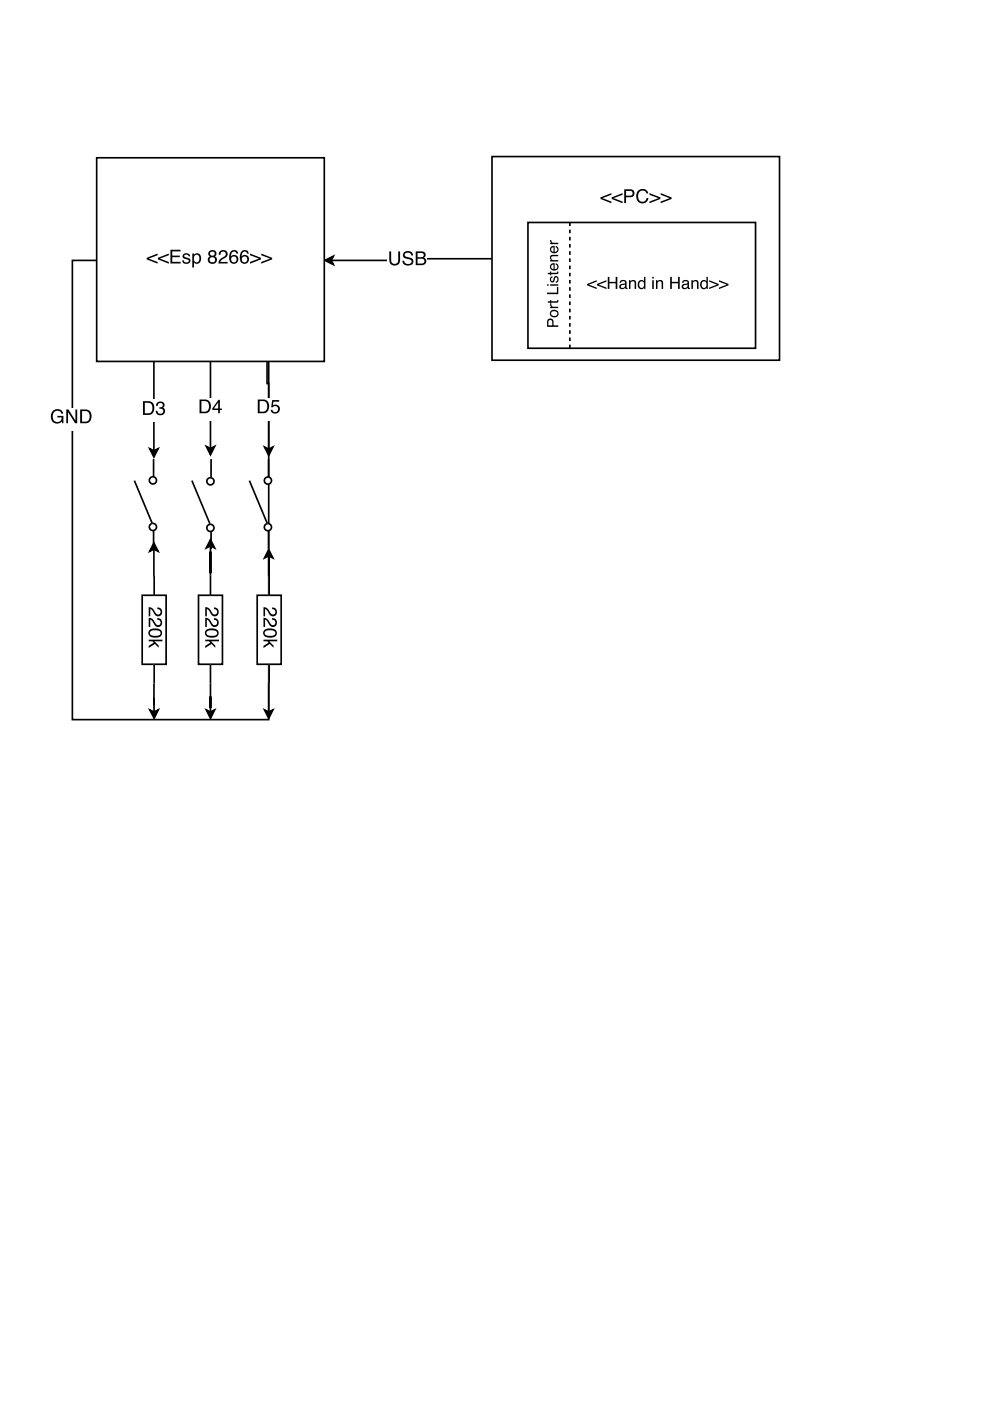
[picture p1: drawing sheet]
<svg xmlns="http://www.w3.org/2000/svg" width="210mm" height="297mm" viewBox="0 0 210 297" stroke-linecap="round" stroke-linejoin="round" font-family="sans-serif">
<path d="M68.9 55.2l1.8-.9-.5 .9 .5 .9zM104.3 54.9h-17.7v.3h-16.4" fill="none" stroke="#000" stroke-width=".35"/>
<path d="M68.9 55.2l1.8-.9-.5 .9 .5 .9z" fill="#000"/>
<path d="M82.2 52.9h8.4v4.8h-8.4z" fill="#fff"/>
<path d="M82.5 53.3h.4v1.8a.75 .75 0 0 0 .8 .9 .75 .75 0 0 0 .7-.9v-1.8h.4v1.6a1.16 1.16 0 0 1-1.1 1.4 1.16 1.16 0 0 1-1.2-1.4zM85.7 53.5a1.14 1.14 0 0 1 1.9 .7h-.4a.68 .68 0 0 0-.7-.6 .68 .68 0 0 0-.7 .6l.3 .2a1.48 1.48 0 0 1 1.6 1 1.18 1.18 0 0 1-1.3 .9 1.18 1.18 0 0 1-1.1-1h.4a.82 .82 0 0 0 .7 .7 .82 .82 0 0 0 .9-.5 1.5 1.5 0 0 0-1.5-.8l-.3-.2-.1-.4zM88.5 53.6v.9h.7a.47 .47 0 0 0 .7-.4 .47 .47 0 0 0-.7-.5zM88.5 54.9v1h.9a.53 .53 0 0 0 .6-.6 .53 .53 0 0 0-.7-.4zM88.1 53.3h1.3a.72 .72 0 0 1 .8 .5 .72 .72 0 0 1-.3 .8 .82 .82 0 0 1 .5 1.1 .82 .82 0 0 1-1 .5h-1.3z" fill="#000"/>
<path d="M104.3 33.2h61v43.2h-61z" fill="#fff"/>
<path d="M104.3 33.2h61v43.2h-61z" fill="none" stroke="#000" stroke-width=".35"/>
<path d="M127.3 41.9l2.3-1v.4l-1.9 .7 1.9 .7v.4l-2.3-.9zM129.7 41.9l2.3-1v.4l-1.9 .7 1.9 .7v.4l-2.3-.9zM132.3 40.1h1.4a.84 .84 0 0 1 .8 .9 .84 .84 0 0 1-.8 .8h-1v1.3h-.4zM132.7 40.5v1h.8a.51 .51 0 0 0 .6-.5 .51 .51 0 0 0-.6-.5zM135.2 40.5a1.26 1.26 0 0 1 1.3-.4 1.26 1.26 0 0 1 .9 .9h-.3a.94 .94 0 0 0-1.2-.5 .94 .94 0 0 0-.6 1.1 .92 .92 0 0 0 .7 1.2 .92 .92 0 0 0 1.1-.8h.4a1.34 1.34 0 0 1-1.7 1.1 1.34 1.34 0 0 1-.9-1.8zM137.7 40.9l2.3 1v.3l-2.3 .9v-.4l1.9-.7-1.9-.7zM140.1 40.9l2.3 1v.3l-2.3 .9v-.4l1.9-.7-1.9-.7z" fill="#000"/>
<path d="M111.9 47.2h48.3v26.6h-48.3z" fill="#fff"/>
<path d="M111.9 47.2h48.3v26.6h-48.3zM57 116.5l.9 1.8-.9-.4-.9 .4zM57 117.9v34.7h-41.7v-97.4h41.7v67" fill="none" stroke="#000" stroke-width=".35"/>
<g fill="#000">
<path d="M57 116.5l.9 1.8-.9-.4-.9 .4z"/>
<path d="M116.2 67.7a.7 .7 0 0 1 .7-.1 .7 .7 0 0 1 .5 .6v.8h1v.3h-2.4v-1.3zM116.4 67.9l-.1 1.1h.8l-.1-1-.3-.1zM116.9 66.2a.61 .61 0 0 0 .6 .8 .61 .61 0 0 0 .6-.8l-.6-.2zM116.8 65.9a.89 .89 0 0 1 1.3 0 .89 .89 0 0 1-.1 1.3 .89 .89 0 0 1-1.2-.1 .89 .89 0 0 1 0-1.2zM116.6 64.5h.3a.46 .46 0 0 0 .5 .5h1v.3h-1.8v-.2h.3l-.3-.4zM116.2 63.9h.4v-.3h.3v.3h1.1l.1-.3h.3a.41 .41 0 0 1-.4 .6h-1.1v.2h-.3v-.2h-.4zM116 62h2.1v-1.2h.3v1.6h-2.4zM116.6 60.3h1.8v.3h-1.8zM116 60.3h.3v.3h-.3zM116.8 58.7l.3-.1v.3a.36 .36 0 0 0-.3 .3 .36 .36 0 0 0 .4 .4v-.1a.7 .7 0 0 1 .3-.7 .7 .7 0 0 1 .8-.1 .75 .75 0 0 1-.5 1.2v-.2a.42 .42 0 0 0 .4-.5 .42 .42 0 0 0-.4-.4l-.1 .1a.78 .78 0 0 1-.8 .9l-.3-.6zM116.2 57.8h.4v-.2h.3v.2h1.1l.1-.2h.3a.41 .41 0 0 1-.4 .5h-1.1v.3h-.3v-.3h-.4zM116.8 56l.8-.2v1.3a.49 .49 0 0 0 .6-.4 .49 .49 0 0 0-.4-.6v-.3a.84 .84 0 0 1 .5 1.2 .84 .84 0 0 1-1.3 .3l-.4-.5zM116.9 56.3v.5l.5 .2v-.9zM116.7 54.2l.3-.2h1.4v.3h-1.1a.43 .43 0 0 0-.4 .5 .43 .43 0 0 0 .6 .3h.9v.3h-1.8v-.2h.3l-.3-.4zM116.8 52.4l.8-.3v1.3a.49 .49 0 0 0 .6-.4 .49 .49 0 0 0-.4-.6v-.3a.84 .84 0 0 1 .5 1.3 .84 .84 0 0 1-1.3 .2l-.4-.5zM116.9 52.6v.5l.5 .3v-1zM116.6 50.9h.3a.46 .46 0 0 0 .5 .6h1v.3h-1.8v-.3h.3l-.3-.3z"/>
<path d="M124.5 60.2l2-.8v.3l-1.6 .6 1.6 .7v.3l-2-.8zM126.6 60.2l2-.8v.3l-1.7 .6 1.7 .7v.3l-2-.8zM128.9 58.7h.3v1.1h1.3v-1.1h.4v2.6h-.4v-1.2h-1.3v1.2h-.3zM131.7 60.6a.44 .44 0 0 0 .5 .4 .44 .44 0 0 0 .3-.7zM131.5 59.6a.8 .8 0 0 1 1.3 .3l.1 1.1h.2v.3h-.4l-.2-.3a.63 .63 0 0 1-.9 .3 .63 .63 0 0 1 0-1l.9-.3a.42 .42 0 0 0-.4-.4 .42 .42 0 0 0-.4 .4h-.3zM133.4 59.4h.3v.3a.65 .65 0 0 1 .7-.3 .65 .65 0 0 1 .5 .7v1.2h-.3v-1.2a.46 .46 0 0 0-.6-.4 .46 .46 0 0 0-.3 .6v1h-.3zM135.7 59.8a.64 .64 0 0 0-.1 .9 .64 .64 0 0 0 .8 .2 .64 .64 0 0 0 .1-.9 .64 .64 0 0 0-.8-.2zM135.6 59.5l.6-.1 .3 .2v-.9h.3v2.6h-.2v-.3a.81 .81 0 0 1-1.1 .2 .81 .81 0 0 1-.3-1.1zM138.3 59.4h.3v1.9h-.3zM138.3 58.7h.3v.4h-.3zM139.1 59.4h.3v.3a.65 .65 0 0 1 .8-.3 .65 .65 0 0 1 .4 .7v1.2h-.3v-1.2a.46 .46 0 0 0-.6-.4 .46 .46 0 0 0-.3 .6v1h-.3zM142.1 58.7h.3v1.1h1.4v-1.1h.3v2.6h-.3v-1.2h-1.4v1.2h-.3zM144.9 60.6a.44 .44 0 0 0 .6 .4 .44 .44 0 0 0 .2-.7zM144.7 59.6a.8 .8 0 0 1 1.4 .3v1.1h.2v.3h-.4l-.1-.3a.63 .63 0 0 1-1 .3 .63 .63 0 0 1 0-1l1-.3a.42 .42 0 0 0-.4-.4 .42 .42 0 0 0-.5 .4h-.3zM146.6 59.4h.3v.3a.65 .65 0 0 1 .8-.3 .65 .65 0 0 1 .4 .7v1.2h-.3v-1.2a.46 .46 0 0 0-.6-.4 .46 .46 0 0 0-.3 .6v1h-.3zM148.9 59.8a.64 .64 0 0 0-.1 .9 .64 .64 0 0 0 .9 .2 .64 .64 0 0 0 .1-.9 .64 .64 0 0 0-.9-.2zM148.8 59.5l.6-.1 .4 .2v-.9h.3v2.6h-.3v-.3a.81 .81 0 0 1-1.1 .2 .81 .81 0 0 1-.2-1.1zM150.4 59.4l2 .8v.3l-2 .8v-.3l1.6-.7-1.6-.6zM152.4 59.4l2.1 .8v.3l-2.1 .8v-.3l1.7-.7-1.7-.6z"/>
</g>
<path d="M120.8 47.2v26.6" fill="none" stroke="#000" stroke-width=".35" stroke-dasharray=".8 .8" stroke-linecap="butt"/>
<path d="M10.6 86.4h9.1v4.9h-9.1z" fill="#fff"/>
<g fill="#000">
<path d="M31.7 95.1l.9 .5 .9-.5-.9 1.8z"/>
<path d="M11.2 87.2a1.3 1.3 0 0 1 2.2 .5h-.4a.96 .96 0 0 0-1.2-.6 .96 .96 0 0 0-.6 1.2 .96 .96 0 0 0 .8 1.2 .96 .96 0 0 0 1.1-1h-.9v-.3h1.2v1.5h-.2l-.1-.3a1.36 1.36 0 0 1-1.7 .2 1.36 1.36 0 0 1-.6-1.6zM14.1 86.8h.4l1.5 2.4v-2.4h.4v2.9h-.5l-1.5-2.3v2.3h-.3zM17.4 87.2v2.2h.7a1.14 1.14 0 0 0 .9-1.1 1.14 1.14 0 0 0-.9-1.1zM17 86.8a2.44 2.44 0 0 1 1.9 .3 1.57 1.57 0 0 1-.7 2.6h-1.2z"/>
</g>
<path d="M32.6 76.7v20.1v-1.2M31.7 95.1l.9 .5 .9-.5-.9 1.8z" fill="none" stroke="#000" stroke-width=".35"/>
<path d="M30 84.7h5.1v4.8h-5.1z" fill="#fff"/>
<g fill="#000">
<path d="M43.7 94.6l.9 .5 .9-.5-.9 1.8z"/>
<path d="M30.7 85.4v2.2h.7a1.14 1.14 0 0 0 .9-1.1 1.14 1.14 0 0 0-.9-1.1zM30.3 85.1a2.44 2.44 0 0 1 1.9 .2 1.57 1.57 0 0 1-.7 2.7h-1.2zM33.4 85.3a.85 .85 0 0 1 1.1-.1 .85 .85 0 0 1 .3 1.1l-.3 .2a.89 .89 0 0 1 .4 1.2 .89 .89 0 0 1-1.2 .3l-.5-.2-.2-.5v-.2h.4a.59 .59 0 0 0 .4 .7 .59 .59 0 0 0 .7-.4 .59 .59 0 0 0-.4-.7h-.3v-.4a.52 .52 0 0 0 .7-.2 .52 .52 0 0 0-.3-.7 .52 .52 0 0 0-.7 .3l-.1 .4h-.3z"/>
</g>
<path d="M44.6 76.7v18.4M43.7 94.6l.9 .5 .9-.5-.9 1.8z" fill="none" stroke="#000" stroke-width=".35"/>
<path d="M42 84.3h5.1v4.8h-5.1z" fill="#fff"/>
<g fill="#000">
<path d="M56.1 94.8l.9 .4 .9-.4-.9 1.8z"/>
<path d="M42.7 85v2.3h.7a1.14 1.14 0 0 0 .9-1.1 1.14 1.14 0 0 0-.9-1.2zM42.3 84.7a2.44 2.44 0 0 1 1.9 .2 1.57 1.57 0 0 1-.7 2.7h-1.2zM46.3 85.3l-1 1.3h1zM46.3 84.8h.3v1.8h.4v.3h-.4v.7h-.3v-.7h-1.3v-.3z"/>
</g>
<path d="M56.6 76.7v4.6h.4v13.9M56.1 94.8l.9 .4 .9-.4-.9 1.8z" fill="none" stroke="#000" stroke-width=".35"/>
<path d="M54.3 84.3h5.1v4.8h-5.1z" fill="#fff"/>
<path d="M55.1 85v2.3h.7a1.14 1.14 0 0 0 .9-1.1 1.14 1.14 0 0 0-.9-1.2zM54.7 84.7a2.44 2.44 0 0 1 1.9 .2 1.57 1.57 0 0 1-.8 2.7h-1.1zM57.7 84.8h1.5v.4h-1.2l-.1 .8a.97 .97 0 0 1 1.4 .4 .97 .97 0 0 1-.7 1.3 .97 .97 0 0 1-1.2-.8h.4a.63 .63 0 0 0 .9 .3 .63 .63 0 0 0 .1-1 .63 .63 0 0 0-1 .2h-.3z" fill="#000"/>
<path d="M20.5 33.5h48.3v43.1h-48.3z" fill="#fff"/>
<path d="M20.5 33.5h48.3v43.1h-48.3z" fill="none" stroke="#000" stroke-width=".35"/>
<path d="M31.1 54.7l2.3-.9v.3l-1.9 .7 1.9 .7v.4l-2.3-.9zM33.5 54.7l2.3-.9v.3l-1.9 .7 1.9 .7v.4l-2.3-.9zM36.1 53h2.2v.3h-1.8v.9h1.6v.3h-1.6v1h1.8v.4h-2.2zM38.9 53.9a.86 .86 0 0 1 1.4 .5h-.3a.45 .45 0 0 0-.5-.4 .45 .45 0 0 0-.4 .4l.2 .1a.91 .91 0 0 1 1.1 .9 .92 .92 0 0 1-1 .5 .92 .92 0 0 1-.8-.7h.4a.52 .52 0 0 0 .5 .4 .52 .52 0 0 0 .5-.4l-.1-.1a1.07 1.07 0 0 1-1.2-.9zM41.3 54.2a.84 .84 0 0 0-.2 .9 .84 .84 0 0 0 .7 .5 .89 .89 0 0 0 .5-.8 .89 .89 0 0 0-.6-.8zM40.8 53.8h.3v.2a.86 .86 0 0 1 1.1-.2 .86 .86 0 0 1 .4 1 .9 .9 0 0 1-.4 1 .9 .9 0 0 1-1.1-.2v1.1h-.3zM44.5 53.8a.5 .5 0 0 0 1 0 .5 .5 0 0 0-1 0zM44.4 55.1a.6 .6 0 0 0 1.2 0 .6 .6 0 0 0-1.2 0zM44.4 53.2a.82 .82 0 0 1 1.1-.1 .82 .82 0 0 1 .2 1.2h-.2a.92 .92 0 0 1 .2 1.4 .92 .92 0 0 1-1.4 0 .81 .81 0 0 1 .2-1.3 .65 .65 0 0 1-.1-1.2zM46.6 53.2a.93 .93 0 0 1 1.5 .2 .93 .93 0 0 1-.6 1.4l-.5 .3-.3 .4h1.6v.4h-2a1.6 1.6 0 0 1 1.3-1.5 .57 .57 0 0 0 .2-.8 .57 .57 0 0 0-.7-.3 .57 .57 0 0 0-.4 .7h-.3zM49.1 53.2a.84 .84 0 0 1 .9-.2 .84 .84 0 0 1 .5 .8h-.4a.59 .59 0 0 0-.7-.5 .59 .59 0 0 0-.4 .8v.3a.94 .94 0 0 1 1.4 .1 .94 .94 0 0 1-.3 1.4 .94 .94 0 0 1-1.3-.4 2.28 2.28 0 0 1 .3-2.3zM49 55a.61 .61 0 0 0 1.2 0 .61 .61 0 0 0-1.2 0zM51.3 53.2a.84 .84 0 0 1 .9-.2 .84 .84 0 0 1 .5 .8h-.3a.59 .59 0 0 0-.7-.5 .59 .59 0 0 0-.5 .8v.3a.94 .94 0 0 1 1.4 .1 .94 .94 0 0 1-.3 1.4 .94 .94 0 0 1-1.3-.4 2.28 2.28 0 0 1 .3-2.3zM51.3 55a.61 .61 0 0 0 1.2 0 .61 .61 0 0 0-1.2 0zM53 53.8l2.3 .9v.3l-2.3 .9v-.4l1.9-.7-1.9-.7zM55.4 53.8l2.3 .9v.3l-2.3 .9v-.4l1.9-.7-1.9-.7z" fill="#000"/>
<path d="M32.6 112.6v3.8z" fill="#fff"/>
<path d="M32.6 112.6v3.8" fill="none" stroke="#000" stroke-width=".35"/>
<path d="M32.6 97.3v3.8z" fill="#fff"/>
<path d="M32.6 97.3v3.8" fill="none" stroke="#000" stroke-width=".35"/>
<circle cx="32.4" cy="101.8" r=".76" fill="#fff"/>
<circle cx="32.4" cy="101.8" r=".76" fill="none" stroke="#000" stroke-width=".35"/>
<circle cx="32.4" cy="111.7" r=".76" fill="#fff"/>
<circle cx="32.4" cy="111.7" r=".76" fill="none" stroke="#000" stroke-width=".35"/>
<path d="M28.5 101.9l3.8 9.1z" fill="#fff"/>
<path d="M28.5 101.9l3.8 9.1" fill="none" stroke="#000" stroke-width=".35"/>
<path d="M44.8 112.6v3.8z" fill="#fff"/>
<path d="M44.8 112.6v3.8" fill="none" stroke="#000" stroke-width=".35"/>
<path d="M44.8 97.3v3.8z" fill="#fff"/>
<path d="M44.8 97.3v3.8" fill="none" stroke="#000" stroke-width=".35"/>
<circle cx="44.6" cy="102" r=".76" fill="#fff"/>
<circle cx="44.6" cy="102" r=".76" fill="none" stroke="#000" stroke-width=".35"/>
<circle cx="44.6" cy="111.9" r=".76" fill="#fff"/>
<circle cx="44.6" cy="111.9" r=".76" fill="none" stroke="#000" stroke-width=".35"/>
<path d="M40.7 101.9l3.8 9.1z" fill="#fff"/>
<path d="M40.7 101.9l3.8 9.1" fill="none" stroke="#000" stroke-width=".35"/>
<path d="M56.9 112.6v3.8z" fill="#fff"/>
<path d="M56.9 112.6v3.8" fill="none" stroke="#000" stroke-width=".35"/>
<path d="M56.9 97.3v3.8z" fill="#fff"/>
<path d="M56.9 97.3v3.8" fill="none" stroke="#000" stroke-width=".35"/>
<circle cx="56.8" cy="101.9" r=".76" fill="#fff"/>
<circle cx="56.8" cy="101.9" r=".76" fill="none" stroke="#000" stroke-width=".35"/>
<circle cx="56.8" cy="111.8" r=".76" fill="#fff"/>
<circle cx="56.8" cy="111.8" r=".76" fill="none" stroke="#000" stroke-width=".35"/>
<path d="M52.9 101.9l3.8 9.1z" fill="#fff"/>
<path d="M32.6 115.1l.9 1.8-.9-.5-.9 .5zM32.6 116.4v5.8M52.9 101.9l3.8 9.1M31.8 150.5l.9 .5 .9-.5-.9 1.8zM32.6 145l.1 6" fill="none" stroke="#000" stroke-width=".35"/>
<path d="M32.6 115.1l.9 1.8-.9-.5-.9 .5zM31.8 150.5l.9 .5 .9-.5-.9 1.8z" fill="#000"/>
<path d="M30.1 126.2h5.1v14.6h-5.1z" fill="#fff"/>
<path d="M30.1 126.2h5.1v14.6h-5.1z" fill="none" stroke="#000" stroke-width=".35"/>
<path d="M32.7 122.1v4.1z" fill="#fff"/>
<path d="M32.7 122.1v4.1" fill="none" stroke="#000" stroke-width=".35"/>
<path d="M32.7 140.8v4.2z" fill="#fff"/>
<path d="M44.6 114.4l.9 1.8-.9-.5-.9 .5zM44.6 115.7v6.4M32.7 140.8v4.2M43.7 150.5l.9 .5 .9-.5-.9 1.8zM44.6 145v6" fill="none" stroke="#000" stroke-width=".35"/>
<g fill="#000">
<path d="M44.6 114.4l.9 1.8-.9-.5-.9 .5zM43.7 150.5l.9 .5 .9-.5-.9 1.8z"/>
<path d="M31.5 128.7a1.6 1.6 0 0 1 1.5 1.3 .57 .57 0 0 0 .8 .2 .57 .57 0 0 0 .3-.7 .57 .57 0 0 0-.7-.3v-.4a.94 .94 0 0 1 1 .7 .94 .94 0 0 1-.7 1.1 .94 .94 0 0 1-1.1-.7l-.4-.5-.3-.3v1.6h-.4zM31.5 131a1.6 1.6 0 0 1 1.5 1.2 .57 .57 0 0 0 .8 .3 .57 .57 0 0 0 .3-.7 .57 .57 0 0 0-.7-.4v-.4a.94 .94 0 0 1 1 .8 .94 .94 0 0 1-.7 1.1 .94 .94 0 0 1-1.1-.7l-.4-.6-.3-.2v1.5h-.4zM31.6 133.6a1.95 1.95 0 0 1 2.7 .3 1.07 1.07 0 0 1-1.4 1.3 1.08 1.08 0 0 1-1.1-.3 1.08 1.08 0 0 1-.2-1.3zM32 133.8l-.2 .6a1.71 1.71 0 0 0 2.2 0v-.2a1.32 1.32 0 0 0-1.8-.5zM31.5 135.6h2.9v.4h-1.7l.9 .9v.4l-.7-.8-1.4 .9v-.5l1.1-.6-.3-.3h-.8z"/>
</g>
<path d="M42.1 126.2h5.1v14.6h-5.1z" fill="#fff"/>
<path d="M42.1 126.2h5.1v14.6h-5.1z" fill="none" stroke="#000" stroke-width=".35"/>
<path d="M44.6 122.1v4.1z" fill="#fff"/>
<path d="M44.6 122.1v4.1" fill="none" stroke="#000" stroke-width=".35"/>
<path d="M44.6 140.8v4.2z" fill="#fff"/>
<path d="M44.6 140.8v4.2M56.1 150.5l.9 .5 .9-.5-.9 1.8zM57 144.8v6.2" fill="none" stroke="#000" stroke-width=".35"/>
<g fill="#000">
<path d="M56.1 150.5l.9 .5 .9-.5-.9 1.8z"/>
<path d="M43.5 128.7a1.6 1.6 0 0 1 1.5 1.3 .57 .57 0 0 0 .7 .2 .57 .57 0 0 0 .3-.7 .57 .57 0 0 0-.6-.3v-.4a.94 .94 0 0 1 1 .7 .94 .94 0 0 1-.7 1.1 .94 .94 0 0 1-1.1-.7l-.4-.5-.3-.3v1.6h-.4zM43.5 131a1.6 1.6 0 0 1 1.5 1.2 .57 .57 0 0 0 .7 .3 .57 .57 0 0 0 .3-.7 .57 .57 0 0 0-.6-.4v-.4a.94 .94 0 0 1 1 .8 .94 .94 0 0 1-.7 1.1 .94 .94 0 0 1-1.1-.7l-.4-.6-.3-.2v1.5h-.4zM43.6 133.6a1.95 1.95 0 0 1 2.7 .3 1.07 1.07 0 0 1-1.4 1.3 1.08 1.08 0 0 1-1.2-.3 1.08 1.08 0 0 1-.1-1.3zM43.9 133.8l-.1 .6a1.71 1.71 0 0 0 2.2 0v-.2a1.32 1.32 0 0 0-1.8-.5zM43.5 135.6h2.9v.4h-1.7l.9 .9v.4l-.8-.8-1.3 .9v-.5l1.1-.6-.3-.3h-.8z"/>
</g>
<path d="M54.5 126.2h5.1v14.6h-5.1z" fill="#fff"/>
<path d="M54.5 126.2h5.1v14.6h-5.1z" fill="none" stroke="#000" stroke-width=".35"/>
<path d="M57.1 122.1v4.1z" fill="#fff"/>
<path d="M57.1 122.1v4.1" fill="none" stroke="#000" stroke-width=".35"/>
<path d="M57.1 140.8v4.2z" fill="#fff"/>
<path d="M57.1 140.8v4.2" fill="none" stroke="#000" stroke-width=".35"/>
<path d="M55.9 128.7a1.6 1.6 0 0 1 1.5 1.3 .57 .57 0 0 0 .7 .2 .57 .57 0 0 0 .3-.7 .57 .57 0 0 0-.7-.3v-.4a.94 .94 0 0 1 1.1 .7 .94 .94 0 0 1-.7 1.1 .94 .94 0 0 1-1.2-.7l-.3-.5-.4-.3v1.6h-.3zM55.9 131a1.6 1.6 0 0 1 1.5 1.2 .57 .57 0 0 0 .7 .3 .57 .57 0 0 0 .3-.7 .57 .57 0 0 0-.7-.4v-.4a.94 .94 0 0 1 1.1 .8 .94 .94 0 0 1-.7 1.1 .94 .94 0 0 1-1.2-.7l-.3-.6-.4-.2v1.5h-.3zM56 133.6a1.95 1.95 0 0 1 2.7 .3 1.07 1.07 0 0 1-1.4 1.3 1.08 1.08 0 0 1-1.2-.3 1.08 1.08 0 0 1-.1-1.3zM56.3 133.8l-.2 .6a1.71 1.71 0 0 0 2.3 0v-.2a1.32 1.32 0 0 0-1.9-.5zM55.9 135.6h2.9v.4h-1.7l.9 .9v.4l-.8-.8-1.3 .9v-.5l1-.6-.2-.3h-.8z" fill="#000"/>
</svg>
